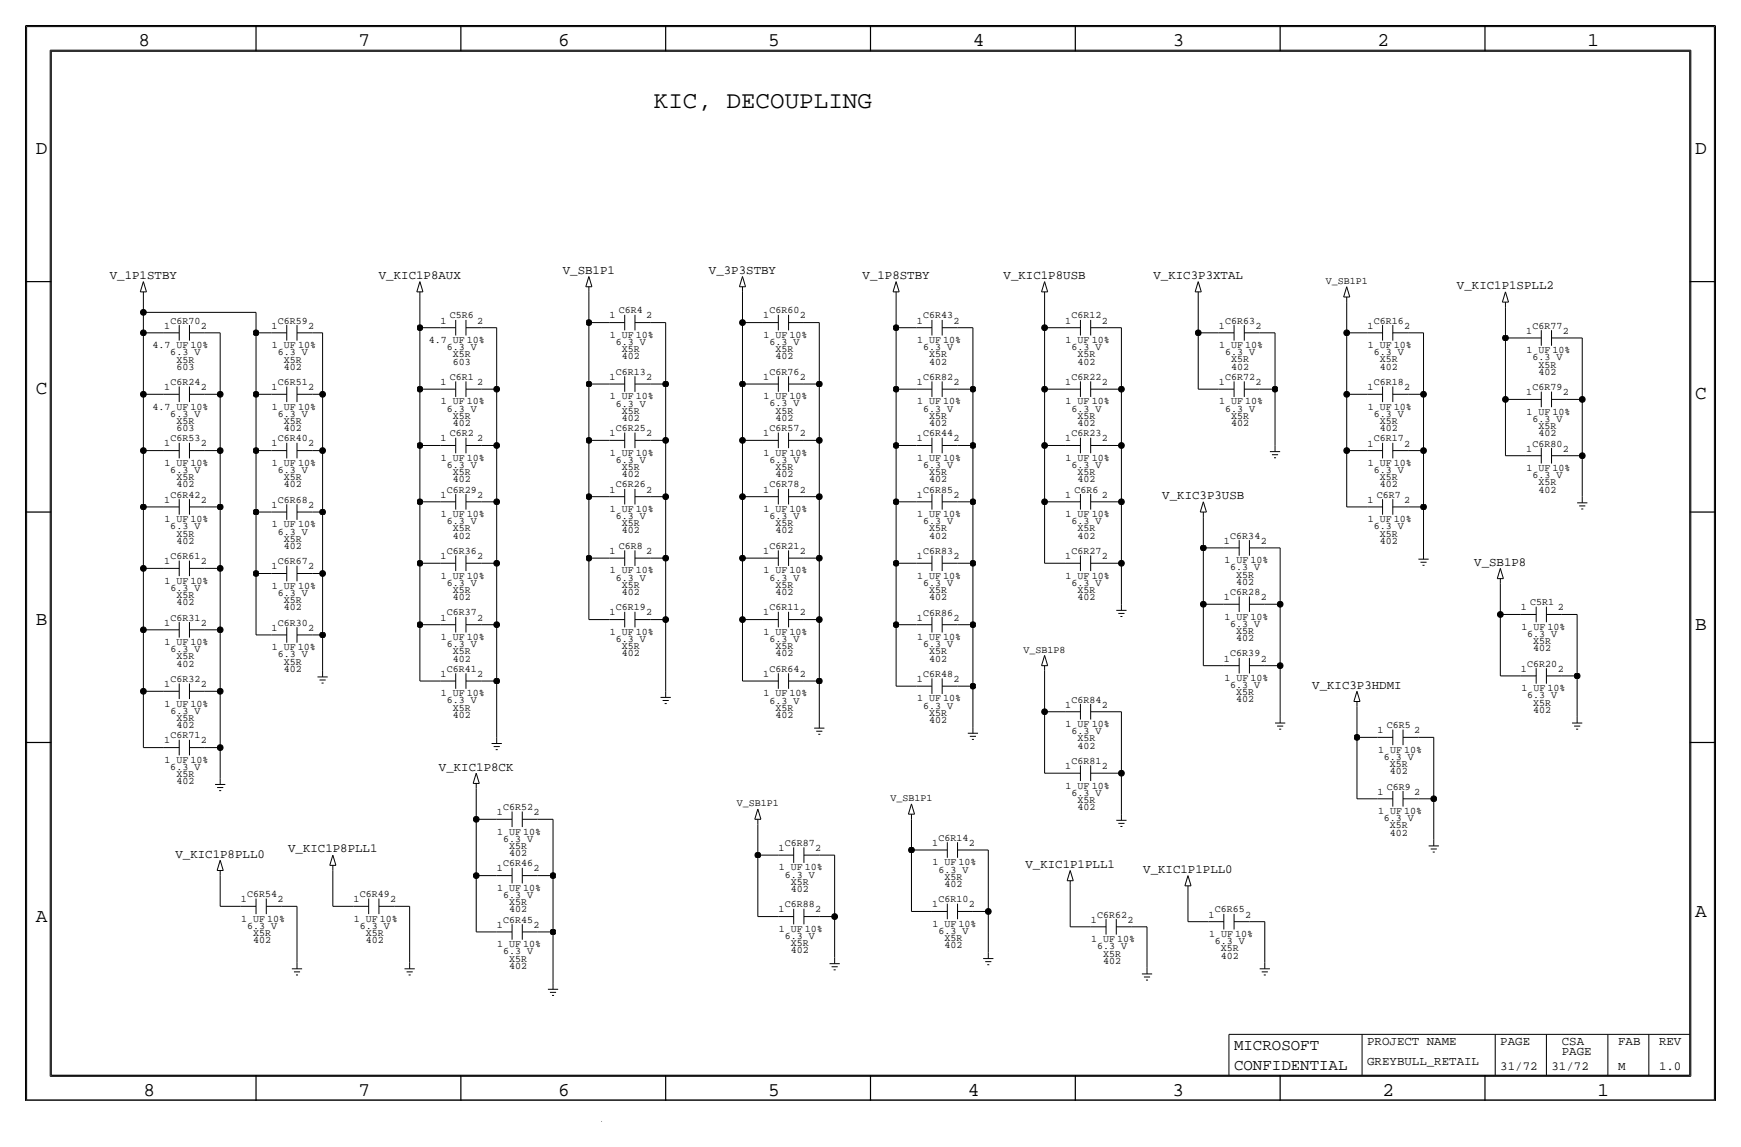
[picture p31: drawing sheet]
<svg xmlns="http://www.w3.org/2000/svg" width="432mm" height="284mm" viewBox="0 0 432 284" stroke-linecap="round" stroke-linejoin="round" font-family="sans-serif">
<defs><g id="words">
<text font-size="6" x="162.2" y="26.7">KIC, DECOUPLING</text>
<g font-size="4.8">
<text x="34.3" y="11.4">8</text>
<text x="88.9" y="11.4">7</text>
<text x="138.5" y="11.4">6</text>
<text x="190.5" y="11.4">5</text>
<text x="241.3" y="11.4">4</text>
<text x="290.8" y="11.4">3</text>
<text x="341.6" y="11.4">2</text>
<text x="393.7" y="11.4">1</text>
<text x="8.9" y="38.1">D</text>
<text x="420.4" y="38.1">D</text>
<text x="8.9" y="97.8">C</text>
<text x="420.4" y="99.1">C</text>
<text x="8.9" y="154.9">B</text>
<text x="420.4" y="156.2">B</text>
<text x="420.4" y="227.3">A</text>
<text x="8.9" y="228.6">A</text>
<text x="35.6" y="271.8">8</text>
<text x="88.9" y="271.8">7</text>
<text x="138.4" y="271.8">6</text>
<text x="190.5" y="271.8">5</text>
<text x="240" y="271.8">4</text>
<text x="290.8" y="271.8">3</text>
<text x="342.9" y="271.8">2</text>
<text x="396.2" y="271.8">1</text>
</g>
<g font-size="3.9">
<text x="306.1" y="260.4">MICROSOFT</text>
<text x="306.1" y="265.4">CONFIDENTIAL</text>
</g>
<g font-size="3.1">
<text x="27.2" y="69.2">V_1P1STBY</text>
<text x="94" y="69.2">V_KIC1P8AUX</text>
<text x="139.6" y="67.9">V_SB1P1</text>
<text x="175.8" y="67.9">V_3P3STBY</text>
<text x="213.9" y="69.2">V_1P8STBY</text>
<text x="248.9" y="69.2">V_KIC1P8USB</text>
<text x="286.1" y="69.2">V_KIC3P3XTAL</text>
<text x="361.4" y="71.7">V_KIC1P1SPLL2</text>
<text x="288.3" y="123.8">V_KIC3P3USB</text>
<text x="365.6" y="140.3">V_SB1P8</text>
<text x="325.5" y="170.8">V_KIC3P3HDMI</text>
<text x="108.9" y="191.1">V_KIC1P8CK</text>
<text x="43.5" y="212.7">V_KIC1P8PLL0</text>
<text x="71.5" y="211.4">V_KIC1P8PLL1</text>
<text x="254.3" y="215.2">V_KIC1P1PLL1</text>
<text x="283.5" y="216.5">V_KIC1P1PLL0</text>
<text x="339.1" y="259.1">PROJECT NAME</text>
<text x="372.1" y="259.1">PAGE</text>
<text x="387.4" y="259.1">CSA</text>
<text x="387.4" y="261.6">PAGE</text>
<text x="401.3" y="259.1">FAB</text>
<text x="411.5" y="259.1">REV</text>
<text x="339.1" y="264.2">GREYBULL_RETAIL</text>
<text x="372.1" y="265.4">31/72</text>
<text x="384.8" y="265.4">31/72</text>
<text x="401.3" y="265.4">M</text>
<text x="411.5" y="265.4">1.0</text>
</g>
<g font-size="2.5">
<text x="328.8" y="70.5">V_SB1P1</text>
<text x="153.5" y="77.7">C6R4</text>
<text x="190.8" y="77.7">C6R60</text>
<text x="40.7" y="81.5">1</text>
<text x="42.3" y="80.3">C6R70</text>
<text x="49.8" y="81.5">2</text>
<text x="67.4" y="81.5">1</text>
<text x="68.9" y="80.3">C6R59</text>
<text x="76.5" y="81.5">2</text>
<text x="109.3" y="80.3">1</text>
<text x="111.6" y="79">C5R6</text>
<text x="118.4" y="80.3">2</text>
<text x="151.2" y="79">1</text>
<text x="151.3" y="83.8">1 UF 10%</text>
<text x="160.3" y="79">2</text>
<text x="189.3" y="79">1</text>
<text x="189.4" y="83.8">1 UF 10%</text>
<text x="198.4" y="79">2</text>
<text x="227.4" y="80.3">1</text>
<text x="228.9" y="79">C6R43</text>
<text x="236.5" y="80.3">2</text>
<text x="264.2" y="80.3">1</text>
<text x="265.8" y="79">C6R12</text>
<text x="273.3" y="80.3">2</text>
<text x="302.3" y="81.5">1</text>
<text x="303.9" y="80.3">C6R63</text>
<text x="311.4" y="81.5">2</text>
<text x="339.1" y="81.5">1</text>
<text x="340.7" y="80.3">C6R16</text>
<text x="348.2" y="81.5">2</text>
<text x="378.5" y="82.8">1</text>
<text x="380.1" y="81.5">C6R77</text>
<text x="387.6" y="82.8">2</text>
<text x="37.8" y="86.4">4.7 UF 10%</text>
<text x="42.2" y="88.1">6.3 V</text>
<text x="43.7" y="89.9">X5R</text>
<text x="67.4" y="86.4">1 UF 10%</text>
<text x="68.9" y="88.1">6.3 V</text>
<text x="70.4" y="89.9">X5R</text>
<text x="106.4" y="85.1">4.7 UF 10%</text>
<text x="110.8" y="86.9">6.3 V</text>
<text x="112.3" y="88.6">X5R</text>
<text x="152.7" y="85.6">6.3 V</text>
<text x="154.2" y="89.1">402</text>
<text x="154.2" y="87.4">X5R</text>
<text x="190.8" y="85.6">6.3 V</text>
<text x="192.3" y="87.4">X5R</text>
<text x="192.3" y="89.1">402</text>
<text x="227.5" y="85.1">1 UF 10%</text>
<text x="228.9" y="86.9">6.3 V</text>
<text x="230.4" y="88.6">X5R</text>
<text x="264.3" y="85.1">1 UF 10%</text>
<text x="265.8" y="86.9">6.3 V</text>
<text x="267.3" y="88.6">X5R</text>
<text x="302.4" y="86.3">1 UF 10%</text>
<text x="303.9" y="88.1">6.3 V</text>
<text x="305.4" y="89.9">X5R</text>
<text x="339.2" y="86.4">1 UF 10%</text>
<text x="340.7" y="88.1">6.3 V</text>
<text x="342.2" y="89.9">X5R</text>
<text x="378.6" y="87.6">1 UF 10%</text>
<text x="380.1" y="89.4">6.3 V</text>
<text x="42.3" y="95.5">C6R24</text>
<text x="43.7" y="91.7">603</text>
<text x="68.9" y="95.5">C6R51</text>
<text x="70.4" y="91.7">402</text>
<text x="109.3" y="95.5">1</text>
<text x="111.6" y="94.2">C6R1</text>
<text x="112.3" y="90.4">603</text>
<text x="118.4" y="95.5">2</text>
<text x="151.2" y="94.2">1</text>
<text x="152.7" y="93">C6R13</text>
<text x="160.3" y="94.2">2</text>
<text x="189.3" y="94.2">1</text>
<text x="190.8" y="93">C6R76</text>
<text x="198.4" y="94.2">2</text>
<text x="227.4" y="95.5">1</text>
<text x="228.9" y="94.2">C6R82</text>
<text x="230.4" y="90.4">402</text>
<text x="236.5" y="95.5">2</text>
<text x="264.2" y="95.5">1</text>
<text x="265.8" y="94.2">C6R22</text>
<text x="267.3" y="90.4">402</text>
<text x="273.3" y="95.5">2</text>
<text x="302.3" y="95.5">1</text>
<text x="303.9" y="94.2">C6R72</text>
<text x="305.4" y="91.7">402</text>
<text x="311.4" y="95.5">2</text>
<text x="340.7" y="95.5">C6R18</text>
<text x="342.2" y="91.7">402</text>
<text x="381.6" y="93">402</text>
<text x="381.6" y="91.2">X5R</text>
<text x="37.8" y="101.6">4.7 UF 10%</text>
<text x="40.7" y="96.8">1</text>
<text x="49.8" y="96.8">2</text>
<text x="67.4" y="96.8">1</text>
<text x="67.4" y="101.6">1 UF 10%</text>
<text x="76.5" y="96.8">2</text>
<text x="109.4" y="100.3">1 UF 10%</text>
<text x="151.3" y="99">1 UF 10%</text>
<text x="152.7" y="100.8">6.3 V</text>
<text x="189.4" y="99">1 UF 10%</text>
<text x="190.8" y="100.8">6.3 V</text>
<text x="227.5" y="100.3">1 UF 10%</text>
<text x="264.3" y="100.3">1 UF 10%</text>
<text x="302.4" y="100.3">1 UF 10%</text>
<text x="339.1" y="96.8">1</text>
<text x="339.2" y="101.6">1 UF 10%</text>
<text x="348.2" y="96.8">2</text>
<text x="378.5" y="98">1</text>
<text x="380.1" y="96.8">C6R79</text>
<text x="387.6" y="98">2</text>
<text x="42.2" y="103.4">6.3 V</text>
<text x="43.7" y="105.1">X5R</text>
<text x="43.7" y="106.9">603</text>
<text x="68.9" y="103.4">6.3 V</text>
<text x="70.4" y="106.9">402</text>
<text x="70.4" y="105.1">X5R</text>
<text x="110.8" y="102.1">6.3 V</text>
<text x="112.3" y="103.9">X5R</text>
<text x="112.3" y="105.6">402</text>
<text x="152.7" y="106.9">C6R25</text>
<text x="154.2" y="104.4">402</text>
<text x="154.2" y="102.6">X5R</text>
<text x="190.8" y="106.9">C6R57</text>
<text x="192.3" y="102.6">X5R</text>
<text x="192.3" y="104.4">402</text>
<text x="228.9" y="102.1">6.3 V</text>
<text x="230.4" y="105.7">402</text>
<text x="230.4" y="103.9">X5R</text>
<text x="265.8" y="102.1">6.3 V</text>
<text x="267.3" y="105.6">402</text>
<text x="267.3" y="103.9">X5R</text>
<text x="303.9" y="102.1">6.3 V</text>
<text x="305.4" y="105.7">402</text>
<text x="305.4" y="103.9">X5R</text>
<text x="340.7" y="103.4">6.3 V</text>
<text x="342.2" y="106.9">402</text>
<text x="342.2" y="105.1">X5R</text>
<text x="378.6" y="102.9">1 UF 10%</text>
<text x="380.1" y="104.6">6.3 V</text>
<text x="381.6" y="106.4">X5R</text>
<text x="40.7" y="110.7">1</text>
<text x="42.3" y="109.5">C6R53</text>
<text x="49.8" y="110.7">2</text>
<text x="67.4" y="110.7">1</text>
<text x="68.9" y="109.5">C6R40</text>
<text x="76.5" y="110.7">2</text>
<text x="109.3" y="109.5">1</text>
<text x="111.6" y="108.2">C6R2</text>
<text x="118.4" y="109.5">2</text>
<text x="151.2" y="108.2">1</text>
<text x="151.3" y="113">1 UF 10%</text>
<text x="160.3" y="108.2">2</text>
<text x="189.3" y="108.2">1</text>
<text x="189.4" y="113">1 UF 10%</text>
<text x="198.4" y="108.2">2</text>
<text x="227.4" y="109.5">1</text>
<text x="228.9" y="108.2">C6R44</text>
<text x="236.5" y="109.5">2</text>
<text x="264.2" y="109.5">1</text>
<text x="265.8" y="108.2">C6R23</text>
<text x="273.3" y="109.5">2</text>
<text x="339.1" y="110.7">1</text>
<text x="340.7" y="109.5">C6R17</text>
<text x="348.2" y="110.7">2</text>
<text x="378.5" y="112">1</text>
<text x="380.1" y="110.7">C6R80</text>
<text x="381.6" y="108.2">402</text>
<text x="387.6" y="112">2</text>
<text x="40.8" y="115.5">1 UF 10%</text>
<text x="42.2" y="117.3">6.3 V</text>
<text x="43.7" y="119.1">X5R</text>
<text x="67.5" y="115.6">1 UF 10%</text>
<text x="68.9" y="117.3">6.3 V</text>
<text x="70.4" y="119.1">X5R</text>
<text x="109.4" y="114.3">1 UF 10%</text>
<text x="110.8" y="116.1">6.3 V</text>
<text x="112.3" y="117.9">X5R</text>
<text x="112.3" y="119.6">402</text>
<text x="152.7" y="114.8">6.3 V</text>
<text x="154.2" y="118.3">402</text>
<text x="154.2" y="116.6">X5R</text>
<text x="190.8" y="114.8">6.3 V</text>
<text x="192.3" y="118.3">402</text>
<text x="192.3" y="116.6">X5R</text>
<text x="227.5" y="114.3">1 UF 10%</text>
<text x="228.9" y="116.1">6.3 V</text>
<text x="230.4" y="119.6">402</text>
<text x="230.4" y="117.8">X5R</text>
<text x="264.3" y="114.3">1 UF 10%</text>
<text x="265.8" y="116.1">6.3 V</text>
<text x="267.3" y="119.6">402</text>
<text x="267.3" y="117.8">X5R</text>
<text x="339.2" y="115.6">1 UF 10%</text>
<text x="340.7" y="117.3">6.3 V</text>
<text x="342.2" y="119.1">X5R</text>
<text x="378.6" y="116.8">1 UF 10%</text>
<text x="380.1" y="118.6">6.3 V</text>
<text x="40.7" y="124.7">1</text>
<text x="42.3" y="123.4">C6R42</text>
<text x="43.7" y="120.9">402</text>
<text x="49.8" y="124.7">2</text>
<text x="67.4" y="126">1</text>
<text x="68.9" y="124.7">C6R68</text>
<text x="70.4" y="120.9">402</text>
<text x="76.5" y="126">2</text>
<text x="109.3" y="123.4">1</text>
<text x="110.8" y="122.2">C6R29</text>
<text x="118.4" y="123.4">2</text>
<text x="151.2" y="122.2">1</text>
<text x="152.7" y="120.9">C6R26</text>
<text x="160.3" y="122.2">2</text>
<text x="189.3" y="122.2">1</text>
<text x="190.8" y="120.9">C6R78</text>
<text x="198.4" y="122.2">2</text>
<text x="227.4" y="123.4">1</text>
<text x="228.9" y="122.2">C6R85</text>
<text x="236.5" y="123.4">2</text>
<text x="264.2" y="123.4">1</text>
<text x="266.5" y="122.2">C6R6</text>
<text x="273.3" y="123.4">2</text>
<text x="339.1" y="124.7">1</text>
<text x="341.4" y="123.4">C6R7</text>
<text x="342.2" y="120.9">402</text>
<text x="348.2" y="124.7">2</text>
<text x="381.6" y="120.4">X5R</text>
<text x="381.6" y="122.2">402</text>
<text x="40.8" y="129.5">1 UF 10%</text>
<text x="42.2" y="131.3">6.3 V</text>
<text x="67.5" y="130.8">1 UF 10%</text>
<text x="109.4" y="128.3">1 UF 10%</text>
<text x="110.8" y="130">6.3 V</text>
<text x="112.3" y="131.8">X5R</text>
<text x="151.3" y="127">1 UF 10%</text>
<text x="152.7" y="128.8">6.3 V</text>
<text x="154.2" y="130.5">X5R</text>
<text x="189.4" y="127">1 UF 10%</text>
<text x="190.8" y="128.8">6.3 V</text>
<text x="192.3" y="130.5">X5R</text>
<text x="227.5" y="128.3">1 UF 10%</text>
<text x="228.9" y="130">6.3 V</text>
<text x="230.4" y="131.8">X5R</text>
<text x="264.3" y="128.3">1 UF 10%</text>
<text x="265.8" y="130">6.3 V</text>
<text x="267.3" y="131.8">X5R</text>
<text x="339.2" y="129.5">1 UF 10%</text>
<text x="340.7" y="131.3">6.3 V</text>
<text x="43.7" y="133.1">X5R</text>
<text x="43.7" y="134.9">402</text>
<text x="68.9" y="132.6">6.3 V</text>
<text x="70.4" y="136.1">402</text>
<text x="70.4" y="134.4">X5R</text>
<text x="110.8" y="137.4">C6R36</text>
<text x="112.3" y="133.6">402</text>
<text x="151.2" y="137.4">1</text>
<text x="153.5" y="136.1">C6R8</text>
<text x="154.2" y="132.3">402</text>
<text x="160.3" y="137.4">2</text>
<text x="189.3" y="137.4">1</text>
<text x="190.8" y="136.1">C6R21</text>
<text x="192.3" y="132.3">402</text>
<text x="198.4" y="137.4">2</text>
<text x="228.9" y="137.4">C6R83</text>
<text x="230.4" y="133.6">402</text>
<text x="265.8" y="137.4">C6R27</text>
<text x="267.3" y="133.6">402</text>
<text x="303.6" y="134.9">1</text>
<text x="305.1" y="133.6">C6R34</text>
<text x="312.7" y="134.9">2</text>
<text x="342.2" y="134.9">402</text>
<text x="342.2" y="133.1">X5R</text>
<text x="40.7" y="139.9">1</text>
<text x="42.3" y="138.7">C6R61</text>
<text x="49.8" y="139.9">2</text>
<text x="67.4" y="141.2">1</text>
<text x="68.9" y="139.9">C6R67</text>
<text x="76.5" y="141.2">2</text>
<text x="109.3" y="138.7">1</text>
<text x="109.4" y="143.5">1 UF 10%</text>
<text x="118.4" y="138.7">2</text>
<text x="151.3" y="142.2">1 UF 10%</text>
<text x="189.4" y="142.2">1 UF 10%</text>
<text x="227.4" y="138.7">1</text>
<text x="227.5" y="143.5">1 UF 10%</text>
<text x="236.5" y="138.7">2</text>
<text x="264.2" y="138.7">1</text>
<text x="264.3" y="143.5">1 UF 10%</text>
<text x="273.3" y="138.7">2</text>
<text x="303.7" y="139.7">1 UF 10%</text>
<text x="305.1" y="141.5">6.3 V</text>
<text x="306.6" y="143.2">X5R</text>
<text x="40.8" y="144.8">1 UF 10%</text>
<text x="42.2" y="146.5">6.3 V</text>
<text x="43.7" y="148.3">X5R</text>
<text x="67.5" y="146">1 UF 10%</text>
<text x="68.9" y="147.8">6.3 V</text>
<text x="70.4" y="149.6">X5R</text>
<text x="110.8" y="145.3">6.3 V</text>
<text x="112.3" y="147.1">X5R</text>
<text x="112.3" y="148.8">402</text>
<text x="152.7" y="144">6.3 V</text>
<text x="154.2" y="147.6">402</text>
<text x="154.2" y="145.8">X5R</text>
<text x="190.8" y="144">6.3 V</text>
<text x="192.3" y="147.6">402</text>
<text x="192.3" y="145.8">X5R</text>
<text x="228.9" y="145.3">6.3 V</text>
<text x="230.4" y="148.8">402</text>
<text x="230.4" y="147.1">X5R</text>
<text x="265.8" y="145.3">6.3 V</text>
<text x="267.3" y="148.8">402</text>
<text x="267.3" y="147">X5R</text>
<text x="303.6" y="148.8">1</text>
<text x="305.1" y="147.6">C6R28</text>
<text x="306.6" y="145">402</text>
<text x="312.7" y="148.8">2</text>
<text x="40.7" y="155.2">1</text>
<text x="42.3" y="153.9">C6R31</text>
<text x="43.7" y="150.1">402</text>
<text x="49.8" y="155.2">2</text>
<text x="68.9" y="155.2">C6R30</text>
<text x="70.4" y="151.4">402</text>
<text x="109.3" y="153.9">1</text>
<text x="110.8" y="152.7">C6R37</text>
<text x="118.4" y="153.9">2</text>
<text x="151.2" y="152.6">1</text>
<text x="152.7" y="151.4">C6R19</text>
<text x="160.3" y="152.6">2</text>
<text x="189.3" y="152.6">1</text>
<text x="190.8" y="151.4">C6R11</text>
<text x="198.4" y="152.6">2</text>
<text x="227.4" y="153.9">1</text>
<text x="228.9" y="152.7">C6R86</text>
<text x="236.5" y="153.9">2</text>
<text x="303.7" y="153.7">1 UF 10%</text>
<text x="305.1" y="155.4">6.3 V</text>
<text x="377.2" y="151.4">1</text>
<text x="379.5" y="150.1">C5R1</text>
<text x="386.3" y="151.4">2</text>
<text x="40.8" y="160">1 UF 10%</text>
<text x="42.2" y="161.8">6.3 V</text>
<text x="67.4" y="156.5">1</text>
<text x="67.4" y="161.3">1 UF 10%</text>
<text x="76.5" y="156.5">2</text>
<text x="109.4" y="158.7">1 UF 10%</text>
<text x="110.8" y="160.5">6.3 V</text>
<text x="151.3" y="157.5">1 UF 10%</text>
<text x="152.7" y="159.2">6.3 V</text>
<text x="154.2" y="161">X5R</text>
<text x="189.4" y="157.5">1 UF 10%</text>
<text x="190.8" y="159.2">6.3 V</text>
<text x="192.3" y="161">X5R</text>
<text x="227.5" y="158.7">1 UF 10%</text>
<text x="228.9" y="160.5">6.3 V</text>
<text x="253.9" y="161.9">V_SB1P8</text>
<text x="306.6" y="157.2">X5R</text>
<text x="306.6" y="159">402</text>
<text x="377.3" y="156.2">1 UF 10%</text>
<text x="378.8" y="158">6.3 V</text>
<text x="380.3" y="161.5">402</text>
<text x="380.3" y="159.8">X5R</text>
<text x="43.7" y="165.3">402</text>
<text x="43.7" y="163.6">X5R</text>
<text x="68.9" y="163.1">6.3 V</text>
<text x="70.4" y="164.8">X5R</text>
<text x="70.4" y="166.6">402</text>
<text x="109.3" y="167.9">1</text>
<text x="110.8" y="166.6">C6R41</text>
<text x="112.3" y="162.3">X5R</text>
<text x="112.3" y="164.1">402</text>
<text x="118.4" y="167.9">2</text>
<text x="154.2" y="162.8">402</text>
<text x="189.3" y="167.9">1</text>
<text x="190.8" y="166.6">C6R64</text>
<text x="192.3" y="162.8">402</text>
<text x="198.4" y="167.9">2</text>
<text x="228.9" y="167.9">C6R48</text>
<text x="230.4" y="164.1">402</text>
<text x="230.4" y="162.3">X5R</text>
<text x="303.6" y="164.1">1</text>
<text x="305.1" y="162.8">C6R39</text>
<text x="312.7" y="164.1">2</text>
<text x="377.2" y="166.6">1</text>
<text x="378.8" y="165.4">C6R20</text>
<text x="386.3" y="166.6">2</text>
<text x="40.7" y="170.4">1</text>
<text x="42.3" y="169.2">C6R32</text>
<text x="49.8" y="170.4">2</text>
<text x="109.4" y="172.7">1 UF 10%</text>
<text x="189.4" y="172.7">1 UF 10%</text>
<text x="227.4" y="169.2">1</text>
<text x="227.5" y="174">1 UF 10%</text>
<text x="236.5" y="169.2">2</text>
<text x="303.7" y="168.9">1 UF 10%</text>
<text x="305.1" y="170.7">6.3 V</text>
<text x="306.6" y="172.5">X5R</text>
<text x="377.3" y="171.4">1 UF 10%</text>
<text x="378.8" y="173.2">6.3 V</text>
<text x="40.8" y="175.3">1 UF 10%</text>
<text x="42.3" y="177">6.3 V</text>
<text x="43.7" y="178.8">X5R</text>
<text x="110.8" y="174.5">6.3 V</text>
<text x="112.3" y="178">402</text>
<text x="112.3" y="176.3">X5R</text>
<text x="190.8" y="174.5">6.3 V</text>
<text x="192.3" y="176.3">X5R</text>
<text x="192.3" y="178">402</text>
<text x="228.9" y="175.8">6.3 V</text>
<text x="230.4" y="179.3">402</text>
<text x="230.4" y="177.5">X5R</text>
<text x="264.2" y="175.5">1</text>
<text x="265.8" y="174.2">C6R84</text>
<text x="273.3" y="175.5">2</text>
<text x="306.6" y="174.2">402</text>
<text x="380.3" y="176.8">402</text>
<text x="380.3" y="175">X5R</text>
<text x="40.7" y="184.4">1</text>
<text x="42.3" y="183.1">C6R71</text>
<text x="43.7" y="180.6">402</text>
<text x="49.8" y="184.4">2</text>
<text x="264.3" y="180.3">1 UF 10%</text>
<text x="265.8" y="182.1">6.3 V</text>
<text x="267.3" y="185.7">402</text>
<text x="267.3" y="183.9">X5R</text>
<text x="341.7" y="181.9">1</text>
<text x="344" y="180.6">C6R5</text>
<text x="350.8" y="181.9">2</text>
<text x="40.8" y="189.2">1 UF 10%</text>
<text x="42.2" y="191">6.3 V</text>
<text x="264.2" y="190.8">1</text>
<text x="265.8" y="189.5">C6R81</text>
<text x="273.3" y="190.8">2</text>
<text x="341.8" y="186.7">1 UF 10%</text>
<text x="343.2" y="188.5">6.3 V</text>
<text x="344.7" y="190.2">X5R</text>
<text x="43.7" y="194.6">402</text>
<text x="43.7" y="192.8">X5R</text>
<text x="264.3" y="195.6">1 UF 10%</text>
<text x="265.8" y="197.3">6.3 V</text>
<text x="341.7" y="197.1">1</text>
<text x="344" y="195.8">C6R9</text>
<text x="344.7" y="192">402</text>
<text x="350.8" y="197.1">2</text>
<text x="123.2" y="202.2">1</text>
<text x="124.8" y="200.9">C6R52</text>
<text x="132.3" y="202.2">2</text>
<text x="182.7" y="200">V_SB1P1</text>
<text x="220.8" y="198.7">V_SB1P1</text>
<text x="267.3" y="199.1">X5R</text>
<text x="267.3" y="200.9">402</text>
<text x="341.8" y="201.9">1 UF 10%</text>
<text x="343.2" y="203.7">6.3 V</text>
<text x="123.3" y="207">1 UF 10%</text>
<text x="124.8" y="208.8">6.3 V</text>
<text x="194.7" y="209.8">C6R87</text>
<text x="231.2" y="209.8">1</text>
<text x="232.8" y="208.5">C6R14</text>
<text x="240.3" y="209.8">2</text>
<text x="344.7" y="207.3">402</text>
<text x="344.7" y="205.5">X5R</text>
<text x="124.8" y="214.9">C6R46</text>
<text x="126.3" y="210.6">X5R</text>
<text x="126.3" y="212.3">402</text>
<text x="193.1" y="211.1">1</text>
<text x="193.2" y="215.9">1 UF 10%</text>
<text x="202.2" y="211.1">2</text>
<text x="231.3" y="214.6">1 UF 10%</text>
<text x="123.2" y="216.1">1</text>
<text x="123.3" y="221">1 UF 10%</text>
<text x="132.3" y="216.1">2</text>
<text x="194.7" y="217.7">6.3 V</text>
<text x="196.1" y="219.5">X5R</text>
<text x="196.1" y="221.2">402</text>
<text x="232.8" y="216.4">6.3 V</text>
<text x="234.2" y="218.2">X5R</text>
<text x="234.2" y="220">402</text>
<text x="59.7" y="223.8">1</text>
<text x="61.3" y="222.5">C6R54</text>
<text x="68.8" y="223.8">2</text>
<text x="87.7" y="223.8">1</text>
<text x="89.2" y="222.5">C6R49</text>
<text x="96.8" y="223.8">2</text>
<text x="124.8" y="222.7">6.3 V</text>
<text x="126.3" y="226.3">402</text>
<text x="126.3" y="224.5">X5R</text>
<text x="193.1" y="226.3">1</text>
<text x="194.7" y="225">C6R88</text>
<text x="202.2" y="226.3">2</text>
<text x="231.2" y="225">1</text>
<text x="232.8" y="223.8">C6R10</text>
<text x="240.3" y="225">2</text>
<text x="272.1" y="227.6">C6R62</text>
<text x="299.8" y="227.6">1</text>
<text x="301.3" y="226.3">C6R65</text>
<text x="308.9" y="227.6">2</text>
<text x="59.8" y="228.6">1 UF 10%</text>
<text x="61.3" y="230.4">6.3 V</text>
<text x="62.8" y="232.1">X5R</text>
<text x="62.8" y="233.9">402</text>
<text x="87.8" y="228.6">1 UF 10%</text>
<text x="89.2" y="230.4">6.3 V</text>
<text x="90.7" y="232.1">X5R</text>
<text x="90.7" y="233.9">402</text>
<text x="123.2" y="230.1">1</text>
<text x="124.8" y="228.9">C6R45</text>
<text x="132.3" y="230.1">2</text>
<text x="193.2" y="231.1">1 UF 10%</text>
<text x="194.7" y="232.9">6.3 V</text>
<text x="231.3" y="229.9">1 UF 10%</text>
<text x="232.8" y="231.6">6.3 V</text>
<text x="234.2" y="233.4">X5R</text>
<text x="270.5" y="228.9">1</text>
<text x="270.7" y="233.7">1 UF 10%</text>
<text x="279.7" y="228.9">2</text>
<text x="299.9" y="232.4">1 UF 10%</text>
<text x="123.3" y="234.9">1 UF 10%</text>
<text x="124.8" y="236.7">6.3 V</text>
<text x="126.3" y="238.5">X5R</text>
<text x="196.1" y="236.5">402</text>
<text x="196.1" y="234.7">X5R</text>
<text x="234.2" y="235.2">402</text>
<text x="272.1" y="235.5">6.3 V</text>
<text x="273.6" y="239">402</text>
<text x="273.6" y="237.2">X5R</text>
<text x="301.3" y="234.2">6.3 V</text>
<text x="302.8" y="236">X5R</text>
<text x="302.8" y="237.7">402</text>
<text x="126.3" y="240.3">402</text>
</g>
</g></defs>
<!-- layer: Nets -->
<g fill="none" stroke="#000" stroke-width=".25">
<path d="M35.6 73.7v3.8zM35.6 77.5h27.9zM35.6 77.5v5.1zM63.5 77.5v5.1zM104.1 73.7v7.6zM146 72.4v7.6zM184.1 72.4v7.6zM222.2 73.7v7.6zM259.1 73.7v7.6zM297.2 73.7v8.8zM334 74.9v7.6zM373.4 76.2v7.6z"/>
<path d="M35.6 97.8h5zM35.6 82.5h5zM35.6 82.6v15.2zM35.6 97.8v14zM50.8 97.8h3.8zM50.8 82.5h3.8zM54.6 97.8v14zM54.6 82.5v15.3zM63.5 82.5h3.8zM63.5 82.6v15.2zM63.5 97.8v14zM63.5 97.8h3.8z"/>
<path d="M77.5 97.8h2.5zM77.5 82.5h2.5zM80 97.8v14zM80 82.5v15.3zM104.1 81.3h5.1zM104.1 81.3v15.2zM104.1 96.5v14zM104.1 96.5h5.1zM119.4 96.5h3.8zM119.4 81.3h3.8zM123.2 96.5v14zM123.2 81.3v15.2z"/>
<path d="M146 95.2h5.1zM146 80h5.1zM146 80v15.2zM146 95.3v13.9zM161.3 95.2h3.8zM161.3 80h3.8zM165.1 95.2v14zM165.1 80v15.3zM184.1 80h5.1zM184.1 80v15.2zM184.1 95.3v13.9zM184.2 95.2h5z"/>
<path d="M199.4 95.2h3.8zM199.4 80h3.8zM203.2 95.2v14zM203.2 80v15.3zM222.2 81.3h5.1zM222.2 81.3v15.2zM222.2 96.5v14zM222.3 96.5h5zM237.5 96.5h3.8zM237.5 81.3h3.8zM241.3 96.5v14zM241.3 81.3v15.2z"/>
<path d="M259.1 96.5h5.1zM259.1 81.3h5.1zM259.1 81.3v15.2zM259.1 96.5v14zM274.3 96.5h3.8zM274.3 81.3h3.8zM278.1 96.5v14zM278.1 81.3v15.2zM297.2 82.5h5.1zM297.2 96.5h5.1zM297.2 82.6v13.9zM312.4 96.5h3.8z"/>
<path d="M312.4 82.5h3.8zM316.2 82.5v14zM316.2 96.5v14zM334 82.5h5.1zM334 82.6v15.2zM334 97.8v14zM334 97.8h5.1zM349.2 97.8h3.9zM349.2 82.5h3.9zM353.1 97.8v14zM353.1 82.5v15.3zM373.4 83.8h5.1z"/>
<path d="M373.4 83.8v15.3zM373.4 99.1v13.9zM373.4 99.1h5.1zM388.6 99.1h3.8zM388.6 83.8h3.8zM392.4 99.1v13.9zM392.4 83.8v15.3zM35.6 111.8h5zM35.6 111.8v13.9zM50.8 111.8h3.8zM54.6 111.8v13.9zM63.5 111.8v15.2z"/>
<path d="M63.5 111.8h3.8zM77.5 111.8h2.5zM80 111.8v15.2zM104.1 110.5v14zM104.1 110.5h5.1zM119.4 110.5h3.8zM123.2 110.5v14zM146 109.2h5.1zM146 109.2v14zM161.3 109.2h3.8zM165.1 109.2v14zM184.1 109.2v14z"/>
<path d="M184.2 109.2h5zM199.4 109.2h3.8zM203.2 109.2v14zM222.2 110.5v14zM222.3 110.5h5zM237.5 110.5h3.8zM241.3 110.5v14zM259.1 110.5h5.1zM259.1 110.5v14zM274.3 110.5h3.8zM278.1 110.5v14zM334 111.8v13.9z"/>
<path d="M334 111.8h5.1zM349.2 111.8h3.9zM353.1 111.8v13.9zM373.4 113h5.1zM388.6 113h3.8zM392.4 113v10.2zM35.6 125.7h5zM35.6 125.7v15.3zM50.8 125.7h3.8zM54.6 125.7v15.3zM63.5 127v15.2zM63.5 127h3.8z"/>
<path d="M77.5 127h2.5zM80 127v15.2zM104.1 124.5v15.2zM104.1 139.7v15.2zM104.1 124.5h5.1zM104.1 139.7h5.1zM119.4 139.7h3.8zM119.4 124.5h3.8zM123.2 139.7v15.2zM123.2 124.5v15.2zM146 123.2h5.1zM146 138.4h5.1z"/>
<path d="M146 123.2v15.2zM146 138.4v15.3zM161.3 138.4h3.8zM161.3 123.2h3.8zM165.1 138.4v15.3zM165.1 123.2v15.2zM184.1 123.2v15.2zM184.1 138.4v15.3zM184.2 123.2h5zM184.2 138.4h5zM199.4 138.4h3.8zM199.4 123.2h3.8z"/>
<path d="M203.2 138.4v15.3zM203.2 123.2v15.2zM222.2 124.5v15.2zM222.2 139.7v15.2zM222.3 124.5h5zM222.3 139.7h5zM237.5 139.7h3.8zM237.5 124.5h3.8zM241.3 139.7v15.2zM241.3 124.5v15.2zM259.1 124.5h5.1zM259.1 139.7h5.1z"/>
<path d="M259.1 124.5v15.2zM274.3 139.7h3.8zM274.3 124.5h3.8zM278.1 124.5v15.2zM278.1 139.7v10.2zM298.4 135.9h5.1zM298.4 128.3v7.6zM298.4 135.9v14zM313.7 135.9h3.8zM317.5 135.9v14zM334 125.7h5.1zM349.2 125.7h3.9z"/>
<path d="M353.1 125.7v11.5zM35.6 141h5zM35.6 156.2h5zM35.6 141v15.2zM35.6 156.2v15.3zM50.8 156.2h3.8zM50.8 141h3.8zM54.6 156.2v15.3zM54.6 141v15.2zM63.5 142.2v15.3zM63.5 142.2h3.8zM63.5 157.5h3.8z"/>
<path d="M77.5 157.5h2.5zM77.5 142.2h2.5zM80 157.5v8.9zM80 142.2v15.3zM104.1 154.9v14zM104.1 154.9h5.1zM119.4 154.9h3.8zM123.2 154.9v14zM146 153.7h5.1zM161.3 153.7h3.8zM165.1 153.7v17.8zM184.1 153.7v15.2z"/>
<path d="M184.2 153.7h5zM199.4 153.7h3.8zM203.2 153.7v15.2zM222.2 154.9v15.3zM222.3 154.9h5zM237.5 154.9h3.8zM241.3 154.9v15.3zM298.4 149.9v15.2zM298.5 149.9h5zM313.7 149.9h3.8zM317.5 149.9v15.2zM372.1 144.8v7.6z"/>
<path d="M372.1 152.4h5.1zM372.1 152.4v15.2zM387.3 152.4h3.9zM391.2 152.4v15.2zM35.6 171.5h5zM35.6 171.5v13.9zM50.8 171.5h3.8zM54.6 171.5v13.9zM104.1 168.9h5.1zM119.4 168.9h3.8zM123.2 168.9v14zM184.2 168.9h5z"/>
<path d="M199.4 168.9h3.8zM203.2 168.9v10.2zM222.3 170.2h5zM237.5 170.2h3.8zM241.3 170.2v10.1zM259.1 176.5h5.1zM259.1 166.4v10.1zM259.1 176.5v15.3zM274.3 176.5h3.8zM278.1 176.5v15.3zM298.5 165.1h5zM313.7 165.1h3.8z"/>
<path d="M317.5 165.1v12.7zM336.5 175.3v7.6zM372.1 167.6h5.1zM387.3 167.6h3.9zM391.2 167.6v10.2zM35.6 185.4h5zM50.8 185.4h3.8zM54.6 185.4v7.6zM118.1 195.6v7.6zM259.1 191.8h5.1zM274.3 191.8h3.8zM278.1 191.8v10.1z"/>
<path d="M336.5 182.9h5.1zM336.5 182.9v15.2zM336.6 198.1h5zM351.8 198.1h3.8zM351.8 182.9h3.8zM355.6 198.1v10.2zM355.6 182.9v15.2zM54.6 217.2v7.6zM82.5 215.9v8.9zM118.1 203.2h5.1zM118.1 217.2h5.1zM118.1 203.2v14z"/>
<path d="M118.1 217.2v13.9zM133.3 217.2h3.9zM133.3 203.2h3.9zM137.2 217.2v13.9zM137.2 203.2v14zM188 204.5v7.6zM188 212.1h5zM188 212.1v15.2zM203.2 212.1h3.8zM207 212.1v15.2zM226.1 210.8h5zM226.1 203.2v7.6z"/>
<path d="M226.1 210.8v15.3zM241.3 210.8h3.8zM245.1 210.8v15.3zM265.4 219.7v10.2zM54.6 224.8h5.1zM69.8 224.8h3.9zM73.7 224.8v14zM82.5 224.8h5.1zM97.8 224.8h3.8zM101.6 224.8v14zM118.1 231.1h5.1zM133.3 231.1h3.9z"/>
<path d="M137.2 231.1v12.7zM188 227.3h5zM203.2 227.3h3.8zM207 227.3v10.2zM226.1 226.1h5zM241.3 226.1h3.8zM245.1 226.1v10.1zM265.4 229.9h5.1zM280.7 229.9h3.8zM284.5 229.9v10.1zM294.6 221v7.6zM294.6 228.6h5.1z"/>
<path d="M309.9 228.6h3.8zM313.7 228.6v10.2zM149.2 278h.1"/>
</g>
<g fill="#000" stroke="#000" stroke-width=".25">
<circle cx="35.6" cy="77.5" r=".72"/>
<circle cx="35.6" cy="97.8" r=".72"/>
<circle cx="35.6" cy="82.6" r=".72"/>
<circle cx="54.6" cy="97.8" r=".72"/>
<circle cx="63.5" cy="97.8" r=".72"/>
<circle cx="63.5" cy="82.6" r=".72"/>
<circle cx="80" cy="97.8" r=".72"/>
<circle cx="104.1" cy="81.3" r=".72"/>
<circle cx="104.1" cy="96.5" r=".72"/>
<circle cx="123.2" cy="96.5" r=".72"/>
<circle cx="146" cy="95.3" r=".72"/>
<circle cx="146" cy="80" r=".72"/>
<circle cx="165.1" cy="95.3" r=".72"/>
<circle cx="184.2" cy="95.3" r=".72"/>
<circle cx="184.2" cy="80" r=".72"/>
<circle cx="203.2" cy="95.3" r=".72"/>
<circle cx="222.3" cy="81.3" r=".72"/>
<circle cx="222.3" cy="96.5" r=".72"/>
<circle cx="241.3" cy="96.5" r=".72"/>
<circle cx="259.1" cy="96.5" r=".72"/>
<circle cx="259.1" cy="81.3" r=".72"/>
<circle cx="278.1" cy="96.5" r=".72"/>
<circle cx="297.2" cy="82.6" r=".72"/>
<circle cx="316.2" cy="96.5" r=".72"/>
<circle cx="334" cy="82.6" r=".72"/>
<circle cx="334" cy="97.8" r=".72"/>
<circle cx="353.1" cy="97.8" r=".72"/>
<circle cx="373.4" cy="83.8" r=".72"/>
<circle cx="373.4" cy="99.1" r=".72"/>
<circle cx="392.4" cy="99.1" r=".72"/>
<circle cx="35.6" cy="111.8" r=".72"/>
<circle cx="54.6" cy="111.8" r=".72"/>
<circle cx="63.5" cy="111.8" r=".72"/>
<circle cx="80" cy="111.8" r=".72"/>
<circle cx="104.1" cy="110.5" r=".72"/>
<circle cx="123.2" cy="110.5" r=".72"/>
<circle cx="146" cy="109.2" r=".72"/>
<circle cx="165.1" cy="109.2" r=".72"/>
<circle cx="184.2" cy="109.2" r=".72"/>
<circle cx="203.2" cy="109.2" r=".72"/>
<circle cx="222.3" cy="110.5" r=".72"/>
<circle cx="241.3" cy="110.5" r=".72"/>
<circle cx="259.1" cy="110.5" r=".72"/>
<circle cx="278.1" cy="110.5" r=".72"/>
<circle cx="334" cy="111.8" r=".72"/>
<circle cx="353.1" cy="111.8" r=".72"/>
<circle cx="392.4" cy="113" r=".72"/>
<circle cx="35.6" cy="125.7" r=".72"/>
<circle cx="54.6" cy="125.7" r=".72"/>
<circle cx="63.5" cy="127" r=".72"/>
<circle cx="80" cy="127" r=".72"/>
<circle cx="104.1" cy="124.5" r=".72"/>
<circle cx="104.1" cy="139.7" r=".72"/>
<circle cx="123.2" cy="139.7" r=".72"/>
<circle cx="123.2" cy="124.5" r=".72"/>
<circle cx="146" cy="123.2" r=".72"/>
<circle cx="146" cy="138.4" r=".72"/>
<circle cx="165.1" cy="138.4" r=".72"/>
<circle cx="165.1" cy="123.2" r=".72"/>
<circle cx="184.2" cy="138.4" r=".72"/>
<circle cx="184.2" cy="123.2" r=".72"/>
<circle cx="203.2" cy="138.4" r=".72"/>
<circle cx="203.2" cy="123.2" r=".72"/>
<circle cx="222.3" cy="139.7" r=".72"/>
<circle cx="222.3" cy="124.5" r=".72"/>
<circle cx="241.3" cy="139.7" r=".72"/>
<circle cx="241.3" cy="124.5" r=".72"/>
<circle cx="259.1" cy="124.5" r=".72"/>
<circle cx="278.1" cy="124.5" r=".72"/>
<circle cx="278.1" cy="139.7" r=".72"/>
<circle cx="298.5" cy="135.9" r=".72"/>
<circle cx="353.1" cy="125.7" r=".72"/>
<circle cx="35.6" cy="141" r=".72"/>
<circle cx="35.6" cy="156.2" r=".72"/>
<circle cx="54.6" cy="156.2" r=".72"/>
<circle cx="54.6" cy="141" r=".72"/>
<circle cx="63.5" cy="142.2" r=".72"/>
<circle cx="80" cy="157.5" r=".72"/>
<circle cx="80" cy="142.2" r=".72"/>
<circle cx="104.1" cy="154.9" r=".72"/>
<circle cx="123.2" cy="154.9" r=".72"/>
<circle cx="165.1" cy="153.7" r=".72"/>
<circle cx="184.2" cy="153.7" r=".72"/>
<circle cx="203.2" cy="153.7" r=".72"/>
<circle cx="222.3" cy="154.9" r=".72"/>
<circle cx="241.3" cy="154.9" r=".72"/>
<circle cx="298.5" cy="149.9" r=".72"/>
<circle cx="317.5" cy="149.9" r=".72"/>
<circle cx="372.1" cy="152.4" r=".72"/>
<circle cx="35.6" cy="171.5" r=".72"/>
<circle cx="54.6" cy="171.5" r=".72"/>
<circle cx="123.2" cy="168.9" r=".72"/>
<circle cx="203.2" cy="168.9" r=".72"/>
<circle cx="241.3" cy="170.2" r=".72"/>
<circle cx="259.1" cy="176.5" r=".72"/>
<circle cx="317.5" cy="165.1" r=".72"/>
<circle cx="391.2" cy="167.6" r=".72"/>
<circle cx="54.6" cy="185.4" r=".72"/>
<circle cx="278.1" cy="191.8" r=".72"/>
<circle cx="336.6" cy="182.9" r=".72"/>
<circle cx="355.6" cy="198.1" r=".72"/>
<circle cx="118.1" cy="217.2" r=".72"/>
<circle cx="118.1" cy="203.2" r=".72"/>
<circle cx="137.2" cy="217.2" r=".72"/>
<circle cx="188" cy="212.1" r=".72"/>
<circle cx="226.1" cy="210.8" r=".72"/>
<circle cx="137.2" cy="231.1" r=".72"/>
<circle cx="207" cy="227.3" r=".72"/>
<circle cx="245.1" cy="226.1" r=".72"/>
</g>
<!-- layer: Components -->
<g fill="none" stroke="#000" stroke-width=".25">
<path d="M34.8 72.4h1.5zM35.6 69.9l-.8 2.5zM35.6 72.4v1.3zM35.6 69.8l.7 2.6zM103.4 72.4h1.5zM104.1 72.4v1.3zM104.1 69.8l.8 2.6zM104.1 69.9l-.7 2.5zM113 79.3v3.9zM115.6 79.3v3.9zM145.3 71.1h1.5zM146 68.6l-.7 2.5z"/>
<path d="M146 71.1v1.3zM146 68.6l.8 2.5zM154.9 78.1v3.8zM157.5 78.1v3.8zM183.4 71.1h1.5zM184.1 68.6l-.7 2.5zM184.1 71.1v1.3zM184.1 68.6l.8 2.5zM193 78.1v3.8zM195.6 78.1v3.8zM221.5 72.4h1.5zM222.2 69.9l-.7 2.5z"/>
<path d="M222.2 72.4v1.3zM222.2 69.8l.8 2.6zM231.1 79.3v3.9zM233.7 79.3v3.9zM258.3 72.4h1.5zM259.1 69.9l-.8 2.5zM259.1 72.4v1.3zM259.1 69.8l.7 2.6zM268 79.3v3.9zM270.5 79.3v3.9zM296.4 72.4h1.5zM297.2 69.9l-.8 2.5z"/>
<path d="M297.2 72.4v1.3zM297.2 69.8l.7 2.6zM333.2 73.7h1.6zM334 73.7v1.2zM334 71.1l.8 2.6zM334 71.1l-.8 2.6zM372.6 74.9h1.5zM373.4 72.4l-.8 2.5zM373.4 74.9v1.3zM373.4 72.4l.7 2.5zM40.6 97.8h3.8zM40.6 82.5h3.8z"/>
<path d="M44.4 95.9v3.8zM44.4 80.6v3.9zM47 97.8h3.8zM47 95.9v3.8zM47 82.5h3.8zM47 80.6v3.9zM67.3 82.5h3.8zM67.3 97.8h3.8zM71.1 80.6v3.9zM71.1 95.9v3.8zM73.7 82.5h3.8zM73.7 80.6v3.9z"/>
<path d="M73.7 97.8h3.8zM73.7 95.9v3.8zM109.2 96.5h3.8zM109.2 81.3h3.8zM113 94.6v3.9zM115.6 96.5h3.8zM115.6 94.6v3.9zM115.6 81.3h3.8zM151.1 80h3.8zM151.1 95.2h3.8zM154.9 93.3v3.9zM157.5 80h3.8z"/>
<path d="M157.5 95.2h3.8zM157.5 93.3v3.9zM189.2 95.2h3.8zM189.2 80h3.8zM193 93.3v3.9zM195.6 95.2h3.8zM195.6 93.3v3.9zM195.6 80h3.8zM227.3 96.5h3.8zM227.3 81.3h3.8zM231.1 94.6v3.9zM233.7 96.5h3.8z"/>
<path d="M233.7 94.6v3.9zM233.7 81.3h3.8zM264.2 81.3h3.8zM264.2 96.5h3.8zM268 94.6v3.9zM270.5 81.3h3.8zM270.5 96.5h3.8zM270.5 94.6v3.9zM302.3 82.5h3.8zM302.3 96.5h3.8zM306.1 80.6v3.9zM306.1 94.6v3.9z"/>
<path d="M308.6 82.5h3.8zM308.6 80.6v3.9zM308.6 96.5h3.8zM308.6 94.6v3.9zM339.1 97.8h3.8zM339.1 82.5h3.8zM342.9 95.9v3.8zM342.9 80.6v3.9zM345.4 97.8h3.9zM345.4 95.9v3.8zM345.4 82.5h3.9zM345.4 80.6v3.9z"/>
<path d="M378.5 83.8h3.8zM378.5 99.1h3.8zM382.3 81.9v3.9zM382.3 97.1v3.9zM384.8 83.8h3.8zM384.8 81.9v3.9zM384.8 99.1h3.8zM384.8 97.1v3.9zM40.6 111.8h3.8zM44.4 109.8v3.9zM47 111.8h3.8zM47 109.8v3.9z"/>
<path d="M67.3 111.8h3.8zM71.1 109.8v3.9zM73.7 111.8h3.8zM73.7 109.8v3.9zM109.2 110.5h3.8zM113 108.6v3.8zM115.6 110.5h3.8zM115.6 108.6v3.8zM151.1 109.2h3.8zM154.9 107.3v3.9zM157.5 109.2h3.8zM157.5 107.3v3.9z"/>
<path d="M189.2 109.2h3.8zM193 107.3v3.9zM195.6 109.2h3.8zM195.6 107.3v3.9zM227.3 110.5h3.8zM231.1 108.6v3.8zM233.7 110.5h3.8zM233.7 108.6v3.8zM264.2 110.5h3.8zM268 108.6v3.8zM270.5 110.5h3.8zM270.5 108.6v3.8z"/>
<path d="M315 112h2.5zM315.5 112.8h1.5zM316 113.5h.5zM316.2 110.5v1.5zM339.1 111.8h3.8zM342.9 109.8v3.9zM345.4 111.8h3.9zM345.4 109.8v3.9zM378.5 113h3.8zM382.3 111.1v3.9zM384.8 113h3.8zM384.8 111.1v3.9z"/>
<path d="M40.6 125.7h3.8zM44.4 139v3.9zM44.4 123.8v3.9zM47 139v3.9zM47 125.7h3.8zM47 123.8v3.9zM67.3 127h3.8zM71.1 125.1v3.8zM73.7 127h3.8zM73.7 125.1v3.8zM109.2 139.7h3.8zM109.2 124.5h3.8z"/>
<path d="M113 137.8v3.8zM113 122.5v3.9zM115.6 139.7h3.8zM115.6 137.8v3.8zM115.6 124.5h3.8zM115.6 122.5v3.9zM151.1 138.4h3.8zM151.1 123.2h3.8zM154.9 136.5v3.9zM154.9 121.3v3.8zM157.5 138.4h3.8zM157.5 136.5v3.9z"/>
<path d="M157.5 123.2h3.8zM157.5 121.3v3.8zM189.2 138.4h3.8zM189.2 123.2h3.8zM193 136.5v3.9zM193 121.3v3.8zM195.6 138.4h3.8zM195.6 136.5v3.9zM195.6 123.2h3.8zM195.6 121.3v3.8zM227.3 139.7h3.8zM227.3 124.5h3.8z"/>
<path d="M231.1 137.8v3.8zM231.1 122.5v3.9zM233.7 139.7h3.8zM233.7 137.8v3.8zM233.7 124.5h3.8zM233.7 122.5v3.9zM264.2 124.5h3.8zM264.2 139.7h3.8zM268 122.5v3.9zM268 137.8v3.8zM270.5 124.5h3.8zM270.5 122.5v3.9z"/>
<path d="M270.5 139.7h3.8zM270.5 137.8v3.8zM297.7 127h1.5zM298.4 124.5l-.7 2.5zM298.4 127v1.3zM298.4 124.5l.8 2.5zM303.5 135.9h3.8zM307.3 134v3.8zM309.9 135.9h3.8zM309.9 134v3.8zM339.1 125.7h3.8zM342.9 123.8v3.9z"/>
<path d="M345.4 125.7h3.9zM345.4 123.8v3.9zM351.8 138.7h2.5zM352.3 139.4h1.5zM353.1 137.2v1.5zM391.2 124.7h2.5zM391.7 125.5h1.5zM392.2 126.2h.5zM392.4 123.2v1.5zM40.6 156.2h3.8zM40.6 141h3.8zM44.4 154.3v3.8z"/>
<path d="M47 156.2h3.8zM47 154.3v3.8zM47 141h3.8zM67.3 157.5h3.8zM67.3 142.2h3.8zM71.1 155.5v3.9zM71.1 140.3v3.9zM73.7 157.5h3.8zM73.7 155.5v3.9zM73.7 142.2h3.8zM73.7 140.3v3.9zM109.2 154.9h3.8z"/>
<path d="M113 153v3.9zM115.6 154.9h3.8zM115.6 153v3.9zM151.1 153.7h3.8zM154.9 151.7v3.9zM157.5 153.7h3.8zM157.5 151.7v3.9zM189.2 153.7h3.8zM193 151.7v3.9zM195.6 153.7h3.8zM195.6 151.7v3.9zM227.3 154.9h3.8z"/>
<path d="M231.1 153v3.9zM233.7 154.9h3.8zM233.7 153v3.9zM276.9 151.4h2.5zM277.4 152.1h1.5zM277.9 152.9h.5zM278.1 149.9v1.5zM303.5 149.9h3.8zM307.3 147.9v3.9zM309.9 149.9h3.8zM309.9 147.9v3.9zM352.8 140.2h.5z"/>
<path d="M371.3 143.5h1.6zM372.1 141l-.8 2.5zM372.1 143.5v1.3zM372.1 141l.8 2.5zM377.2 152.4h3.8zM381 150.5v3.8zM383.5 152.4h3.8zM383.5 150.5v3.8zM40.6 171.5h3.8zM44.4 169.5v3.9zM47 171.5h3.8zM47 169.5v3.9z"/>
<path d="M78.7 167.9h2.6zM79.2 168.7h1.6zM79.8 169.4h.5zM80 166.4v1.5zM109.2 168.9h3.8zM113 167v3.8zM115.6 168.9h3.8zM115.6 167v3.8zM163.8 173h2.6zM164.3 173.7h1.6zM164.8 174.5h.6zM165.1 171.5v1.5z"/>
<path d="M189.2 168.9h3.8zM193 167v3.8zM195.6 168.9h3.8zM195.6 167v3.8zM203.2 179.1v1.5zM227.3 170.2h3.8zM231.1 168.2v3.9zM233.7 170.2h3.8zM233.7 168.2v3.9zM258.3 165.1h1.5zM259.1 162.6l-.8 2.5zM259.1 165.1v1.3z"/>
<path d="M259.1 162.6l.7 2.5zM264.2 176.5h3.8zM268 174.6v3.9zM270.5 176.5h3.8zM270.5 174.6v3.9zM303.5 165.1h3.8zM307.3 163.2v3.8zM309.9 165.1h3.8zM309.9 163.2v3.8zM316.2 179.3h2.6zM317.5 177.8v1.5zM335.8 174h1.5z"/>
<path d="M336.5 171.5l-.7 2.5zM336.5 174v1.3zM336.5 171.5l.8 2.5zM377.2 167.6h3.8zM381 165.7v3.9zM383.5 167.6h3.8zM383.5 165.7v3.9zM389.9 179.3h2.5zM391.2 177.8v1.5zM40.6 185.4h3.8zM44.4 183.5v3.9zM47 185.4h3.8z"/>
<path d="M47 183.5v3.9zM53.3 194.6h2.6zM53.8 195.3h1.6zM54.4 196.1h.5zM54.6 193v1.6zM117.3 194.3h1.6zM118.1 191.8l-.8 2.5zM118.1 194.3v1.3zM118.1 191.8l.8 2.5zM121.9 184.4h2.6zM122.4 185.2h1.6zM122.9 185.9h.5z"/>
<path d="M123.2 182.9v1.5zM201.9 180.6h2.6zM202.4 181.4h1.6zM202.9 182.1h.6zM226.1 199.4l.7 2.5zM226.1 199.4l-.8 2.5zM240 181.9h2.6zM240.5 182.6h1.6zM241 183.4h.6zM241.3 180.3v1.6zM264.2 191.8h3.8zM268 189.8v3.9z"/>
<path d="M270.5 191.8h3.8zM270.5 189.8v3.9zM316.7 180.1h1.6zM317.2 180.8h.6zM341.6 182.9h3.8zM341.6 198.1h3.8zM345.4 180.9v3.9zM345.4 196.2v3.9zM348 182.9h3.8zM348 180.9v3.9zM348 198.1h3.8zM348 196.2v3.9z"/>
<path d="M390.4 180.1h1.5zM390.9 180.8h.5zM53.8 215.9h1.6zM54.6 213.4l-.8 2.5zM54.6 215.9v1.3zM54.6 213.4l.8 2.5zM81.8 214.6h1.5zM82.5 212.1l-.7 2.5zM82.5 214.6v1.3zM82.5 212.1l.8 2.5zM123.2 217.2h3.8zM123.2 203.2h3.8z"/>
<path d="M127 215.2v3.9zM127 201.3v3.8zM129.5 217.2h3.8zM129.5 215.2v3.9zM129.5 203.2h3.8zM129.5 201.3v3.8zM187.2 203.2h1.5zM188 203.2v1.3zM188 200.7l.7 2.5zM188 200.7l-.8 2.5zM193 212.1h3.9zM196.8 210.2v3.8z"/>
<path d="M199.4 212.1h3.8zM199.4 210.2v3.8zM225.3 201.9h1.5zM226.1 201.9v1.3zM231.1 210.8h3.9zM234.9 208.9v3.9zM237.5 210.8h3.8zM237.5 208.9v3.9zM264.7 218.4h1.5zM265.4 215.9l-.7 2.5zM265.4 218.4v1.3zM265.4 215.9l.8 2.5z"/>
<path d="M276.9 203.5h2.5zM277.4 204.2h1.5zM277.9 205h.5zM278.1 201.9v1.6zM293.9 219.7h1.5zM294.6 217.2l-.7 2.5zM294.6 219.7v1.3zM294.6 217.2l.8 2.5zM354.3 209.8h2.6zM354.8 210.6h1.6zM355.3 211.3h.6zM355.6 208.3v1.5z"/>
<path d="M59.7 224.8h3.8zM63.5 222.9v3.8zM66 224.8h3.8zM66 222.9v3.8zM73.7 238.8v1.5zM87.6 224.8h3.8zM91.4 222.9v3.8zM94 224.8h3.8zM94 222.9v3.8zM101.6 238.8v1.5zM123.2 231.1h3.8zM127 229.2v3.9z"/>
<path d="M129.5 231.1h3.8zM129.5 229.2v3.9zM193 227.3h3.9zM196.8 225.4v3.9zM199.4 227.3h3.8zM199.4 225.4v3.9zM205.7 239h2.6zM206.2 239.8h1.6zM207 237.5v1.5zM231.1 226.1h3.9zM234.9 224.1v3.9zM237.5 226.1h3.8z"/>
<path d="M237.5 224.1v3.9zM243.8 237.7h2.6zM244.3 238.5h1.6zM244.9 239.3h.5zM245.1 236.2v1.5zM270.5 229.9h3.8zM274.3 227.9v3.9zM276.9 229.9h3.8zM276.9 227.9v3.9zM299.7 228.6h3.8zM303.5 226.7v3.8zM306.1 228.6h3.8z"/>
<path d="M306.1 226.7v3.8zM313.7 238.8v1.5zM72.4 240.3h2.5zM72.9 241h1.5zM73.4 241.8h.5zM100.3 240.3h2.6zM100.8 241h1.6zM101.3 241.8h.6zM135.9 245.4h2.5zM136.4 246.1h1.5zM136.9 246.9h.5zM137.2 243.8v1.6z"/>
<path d="M206.8 240.5h.5zM283.2 241.6h2.5zM283.7 242.3h1.5zM284.2 243.1h.5zM284.5 240v1.6zM312.4 240.3h2.6zM312.9 241h1.6zM313.4 241.8h.5z"/>
</g>
<!-- layer: Page Border and Title Block -->
<g fill="none" stroke="#000" stroke-width=".3">
<path d="M6.3 6.4v266.7zM6.4 6.4h419zM12.7 12.7h406.4zM12.7 12.7v254zM63.5 6.4v6.3zM114.3 6.4v6.3zM165.1 6.4v6.3zM215.9 6.4v6.3zM266.7 6.4v6.3zM317.5 6.4v6.3zM368.3 6.4v6.3zM419.1 12.7v254z"/>
<path d="M425.4 6.4v266.7zM6.3 69.9h6.4zM419.1 69.9h6.3zM6.3 127h6.4zM419.1 127h6.3zM6.3 184.2h6.4zM419.1 184.2h6.3zM6.4 273.1h419zM12.7 266.7h406.4zM63.5 266.7v6.4zM114.3 266.7v6.4zM165.1 266.7v6.4z"/>
<path d="M215.9 266.7v6.4zM266.7 266.7v6.4zM317.5 266.7v6.4zM368.3 266.7v6.4z"/>
</g>
<g fill="none" stroke="#000" stroke-width=".25">
<path d="M6.6 6.6h418.6zM6.6 6.6v266.2zM12.4 12.4v254.6zM12.4 12.4h407zM419.4 12.4v254.6zM425.2 6.6v266.2zM304.8 256.5v10.2zM304.8 256.5h114.3zM337.8 256.5v10.2zM370.8 256.5v10.2zM383.5 256.5v10.2zM398.8 256.5v10.2z"/>
<path d="M408.9 256.5v10.2zM6.6 272.8h418.6zM12.4 267h407z"/>
</g>
<use href="#words"/>
</svg>
